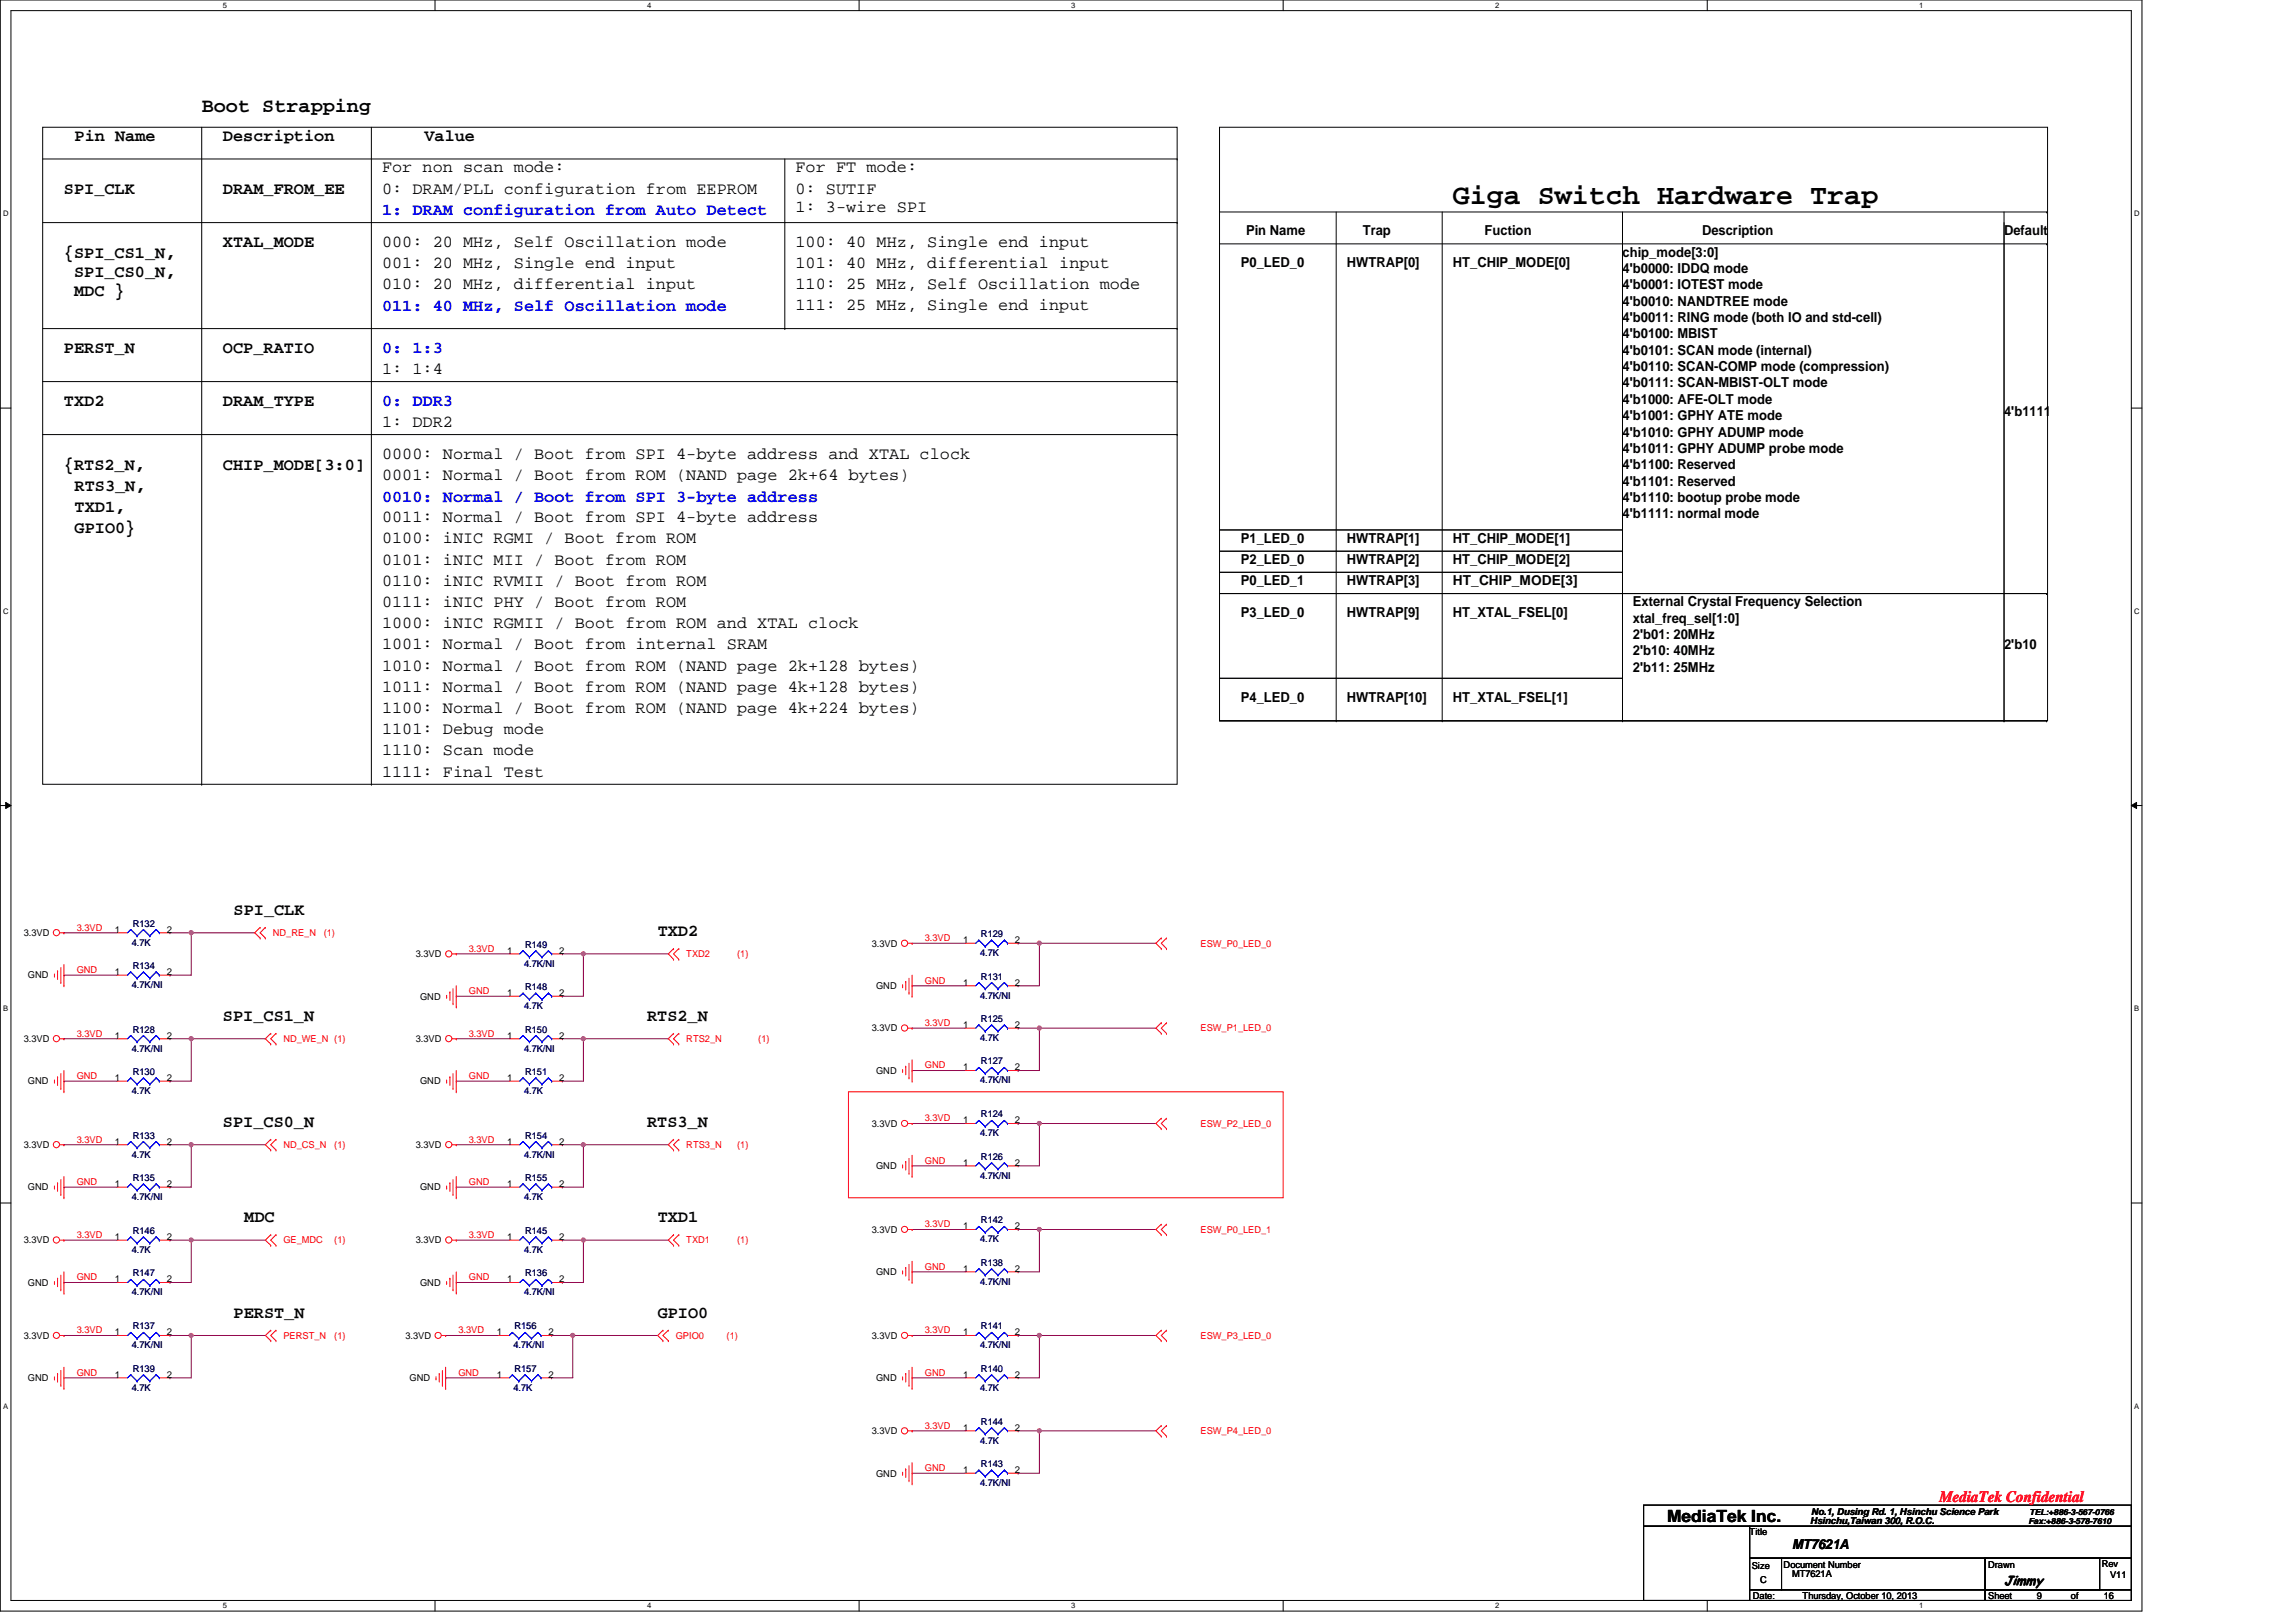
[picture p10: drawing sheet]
<svg xmlns="http://www.w3.org/2000/svg" width="297mm" height="210mm" viewBox="0 0 297 210" stroke-linecap="round" stroke-linejoin="round" font-family="sans-serif">
<defs><g id="words">
<text font-size="3.7" x="188" y="26.4">Giga Switch Hardware Trap</text>
<text font-size="2.6" x="26.1" y="14.5">Boot Strapping</text>
<g font-size="2.2">
<text x="9.6" y="18.3">Pin Name</text>
<text x="28.8" y="18.3">Description</text>
<text x="49.4" y="22.3">For non scan mode:</text>
<text x="54.9" y="18.3">Value</text>
<text x="102.9" y="22.3">For FT mode:</text>
<text x="8.3" y="25.1">SPI_CLK</text>
<text x="28.8" y="25.1">DRAM_FROM_EE</text>
<text x="49.4" y="25.1">0: DRAM/PLL configuration from EEPROM</text>
<text x="102.9" y="25.1">0: SUTIF</text>
<text x="102.9" y="27.4">1: 3-wire SPI</text>
<text x="8.3" y="33.4">{SPI_CS1_N,</text>
<text x="9.6" y="35.9">SPI_CS0_N,</text>
<text x="28.8" y="32">XTAL_MODE</text>
<text x="49.4" y="31.9">000: 20 MHz, Self Oscillation mode</text>
<text x="49.4" y="34.6">001: 20 MHz, Single end input</text>
<text x="102.9" y="31.9">100: 40 MHz, Single end input</text>
<text x="102.9" y="34.6">101: 40 MHz, differential input</text>
<text x="9.6" y="38.3">MDC }</text>
<text x="49.4" y="37.4">010: 20 MHz, differential input</text>
<text x="102.9" y="37.4">110: 25 MHz, Self Oscillation mode</text>
<text x="102.9" y="40.2">111: 25 MHz, Single end input</text>
<text x="8.3" y="45.7">PERST_N</text>
<text x="28.8" y="45.7">OCP_RATIO</text>
<text x="8.3" y="52.6">TXD2</text>
<text x="28.8" y="52.6">DRAM_TYPE</text>
<text x="49.4" y="48.4">1: 1:4</text>
<text x="49.4" y="55.2">1: DDR2</text>
<text x="49.4" y="59.4">0000: Normal / Boot from SPI 4-byte address and XTAL clock</text>
<text x="8.3" y="60.8">{RTS2_N,</text>
<text x="9.6" y="63.5">RTS3_N,</text>
<text x="28.8" y="60.8">CHIP_MODE[3:0]</text>
<text x="49.4" y="62.1">0001: Normal / Boot from ROM (NAND page 2k+64 bytes)</text>
<text x="9.6" y="66.3">TXD1,</text>
<text x="9.6" y="69">GPIO0}</text>
<text x="49.4" y="67.6">0011: Normal / Boot from SPI 4-byte address</text>
<text x="49.4" y="70.3">0100: iNIC RGMI / Boot from ROM</text>
<text x="49.4" y="73.1">0101: iNIC MII / Boot from ROM</text>
<text x="49.4" y="75.8">0110: iNIC RVMII / Boot from ROM</text>
<text x="49.4" y="81.3">1000: iNIC RGMII / Boot from ROM and XTAL clock</text>
<text x="49.4" y="78.5">0111: iNIC PHY / Boot from ROM</text>
<text x="49.4" y="86.8">1010: Normal / Boot from ROM (NAND page 2k+128 bytes)</text>
<text x="49.4" y="89.5">1011: Normal / Boot from ROM (NAND page 4k+128 bytes)</text>
<text x="49.4" y="84">1001: Normal / Boot from internal SRAM</text>
<text x="49.4" y="92.3">1100: Normal / Boot from ROM (NAND page 4k+224 bytes)</text>
<text x="49.4" y="95">1101: Debug mode</text>
<text x="49.4" y="97.7">1110: Scan mode</text>
<text x="49.4" y="100.5">1111: Final Test</text>
<text x="30.2" y="118.4">SPI_CLK</text>
<text x="85.1" y="121.2">TXD2</text>
<text x="28.8" y="132.1">SPI_CS1_N</text>
<text x="83.7" y="132.1">RTS2_N</text>
<text x="28.8" y="145.8">SPI_CS0_N</text>
<text x="83.7" y="145.8">RTS3_N</text>
<text x="31.6" y="158.2">MDC</text>
<text x="85.1" y="158.2">TXD1</text>
<text x="30.2" y="170.5">PERST_N</text>
<text x="85.1" y="170.5">GPIO0</text>
<text x="215.7" y="196.9">MediaTek Inc.</text>
</g>
<g font-size="2.2" fill="#00f">
<text x="49.4" y="27.9">1: DRAM configuration from Auto Detect</text>
<text x="49.4" y="40.2">011: 40 MHz, Self Oscillation mode</text>
<text x="49.4" y="45.7">0: 1:3</text>
<text x="49.4" y="52.6">0: DDR3</text>
<text x="49.4" y="64.9">0010: Normal / Boot from SPI 3-byte address</text>
</g>
<text font-size="2.1" fill="#f00" x="250.9" y="194.3">MediaTek Confidential</text>
<g font-size="1.8">
<text x="160.5" y="34.6">P0_LED_0</text>
<text x="161.2" y="30.5">Pin Name</text>
<text x="174.2" y="34.6">HWTRAP[0]</text>
<text x="176.3" y="30.5">Trap</text>
<text x="188" y="34.6">HT_CHIP_MODE[0]</text>
<text x="192.1" y="30.5">Fuction</text>
<text x="209.9" y="33.2">chip_mode[3:0]</text>
<text x="209.9" y="35.3">4'b0000: IDDQ mode</text>
<text x="220.2" y="30.5">Description</text>
<text x="259.3" y="30.5">Default</text>
<text x="209.9" y="37.4">4'b0001: IOTEST mode</text>
<text x="209.9" y="39.6">4'b0010: NANDTREE mode</text>
<text x="209.9" y="41.7">4'b0011: RING mode (both IO and std-cell)</text>
<text x="209.9" y="43.8">4'b0100: MBIST</text>
<text x="209.9" y="45.9">4'b0101: SCAN mode (internal)</text>
<text x="209.9" y="48">4'b0110: SCAN-COMP mode (compression)</text>
<text x="209.9" y="50.1">4'b0111: SCAN-MBIST-OLT mode</text>
<text x="209.9" y="52.3">4'b1000: AFE-OLT mode</text>
<text x="259.3" y="53.8">4'b1111</text>
<text x="209.9" y="54.4">4'b1001: GPHY ATE mode</text>
<text x="209.9" y="56.5">4'b1010: GPHY ADUMP mode</text>
<text x="209.9" y="58.6">4'b1011: GPHY ADUMP probe mode</text>
<text x="209.9" y="60.7">4'b1100: Reserved</text>
<text x="209.9" y="62.8">4'b1101: Reserved</text>
<text x="209.9" y="65">4'b1110: bootup probe mode</text>
<text x="160.5" y="70.2">P1_LED_0</text>
<text x="174.2" y="70.2">HWTRAP[1]</text>
<text x="188" y="70.2">HT_CHIP_MODE[1]</text>
<text x="209.9" y="67.1">4'b1111: normal mode</text>
<text x="160.5" y="75.7">P0_LED_1</text>
<text x="160.5" y="73">P2_LED_0</text>
<text x="174.2" y="75.7">HWTRAP[3]</text>
<text x="174.2" y="73">HWTRAP[2]</text>
<text x="188" y="73">HT_CHIP_MODE[2]</text>
<text x="188" y="75.7">HT_CHIP_MODE[3]</text>
<text x="160.5" y="79.8">P3_LED_0</text>
<text x="174.2" y="79.8">HWTRAP[9]</text>
<text x="188" y="79.8">HT_XTAL_FSEL[0]</text>
<text x="211.3" y="80.6">xtal_freq_sel[1:0]</text>
<text x="211.3" y="82.7">2'b01: 20MHz</text>
<text x="211.3" y="78.5">External Crystal Frequency Selection</text>
<text x="259.3" y="83.9">2'b10</text>
<text x="211.3" y="84.8">2'b10: 40MHz</text>
<text x="211.3" y="86.9">2'b11: 25MHz</text>
<text x="160.5" y="90.8">P4_LED_0</text>
<text x="174.2" y="90.8">HWTRAP[10]</text>
<text x="188" y="90.8">HT_XTAL_FSEL[1]</text>
<text x="231.8" y="200.5">MT7621A</text>
</g>
<text font-size="1.7" x="259.3" y="205.1">Jimmy</text>
<g font-size="1.2" fill="#000080">
<text x="17.2" y="119.9">R132</text>
<text x="17.1" y="122.4">4.7K</text>
<text x="17.2" y="125.4">R134</text>
<text x="67.8" y="125.1">4.7K/NI</text>
<text x="67.9" y="122.6">R149</text>
<text x="126.8" y="123.7">4.7K</text>
<text x="126.9" y="121.3">R129</text>
<text x="17.1" y="127.9">4.7K/NI</text>
<text x="67.8" y="130.6">4.7K</text>
<text x="67.9" y="128.1">R148</text>
<text x="126.8" y="129.2">4.7K/NI</text>
<text x="126.9" y="126.8">R131</text>
<text x="17.1" y="136.1">4.7K/NI</text>
<text x="17.2" y="133.6">R128</text>
<text x="67.8" y="136.1">4.7K/NI</text>
<text x="67.9" y="133.6">R150</text>
<text x="126.8" y="134.7">4.7K</text>
<text x="126.9" y="132.2">R125</text>
<text x="126.9" y="137.7">R127</text>
<text x="17.1" y="141.6">4.7K</text>
<text x="17.2" y="139.1">R130</text>
<text x="67.8" y="141.6">4.7K</text>
<text x="67.9" y="139.1">R151</text>
<text x="126.8" y="140.2">4.7K/NI</text>
<text x="17.1" y="149.8">4.7K</text>
<text x="17.2" y="147.3">R133</text>
<text x="67.8" y="149.8">4.7K/NI</text>
<text x="67.9" y="147.3">R154</text>
<text x="126.8" y="147.1">4.7K</text>
<text x="126.9" y="144.6">R124</text>
<text x="17.1" y="155.3">4.7K/NI</text>
<text x="17.2" y="152.8">R135</text>
<text x="67.8" y="155.3">4.7K</text>
<text x="67.9" y="152.8">R155</text>
<text x="126.8" y="152.5">4.7K/NI</text>
<text x="126.9" y="150.1">R126</text>
<text x="17.2" y="159.7">R146</text>
<text x="67.9" y="159.7">R145</text>
<text x="126.8" y="160.8">4.7K</text>
<text x="126.9" y="158.3">R142</text>
<text x="17.1" y="167.6">4.7K/NI</text>
<text x="17.1" y="162.2">4.7K</text>
<text x="17.2" y="165.2">R147</text>
<text x="67.8" y="162.2">4.7K</text>
<text x="67.8" y="167.6">4.7K/NI</text>
<text x="67.9" y="165.2">R136</text>
<text x="126.8" y="166.3">4.7K/NI</text>
<text x="126.9" y="163.8">R138</text>
<text x="17.2" y="172">R137</text>
<text x="66.6" y="172">R156</text>
<text x="126.9" y="172">R141</text>
<text x="17.1" y="180">4.7K</text>
<text x="17.1" y="174.5">4.7K/NI</text>
<text x="17.2" y="177.5">R139</text>
<text x="66.4" y="180">4.7K</text>
<text x="66.4" y="174.5">4.7K/NI</text>
<text x="66.6" y="177.5">R157</text>
<text x="126.8" y="174.5">4.7K/NI</text>
<text x="126.8" y="180">4.7K</text>
<text x="126.9" y="177.5">R140</text>
<text x="126.9" y="184.4">R144</text>
<text x="126.8" y="186.8">4.7K</text>
<text x="126.9" y="189.9">R143</text>
<text x="126.8" y="192.3">4.7K/NI</text>
</g>
<g font-size="1.2">
<text x="3.1" y="121.1">3.3VD</text>
<text x="14.9" y="120.7">1</text>
<text x="21.6" y="120.7">2</text>
<text x="53.8" y="123.9">3.3VD</text>
<text x="65.6" y="123.4">1</text>
<text x="72.3" y="123.4">2</text>
<text x="112.8" y="122.5">3.3VD</text>
<text x="124.6" y="122">1</text>
<text x="131.3" y="122">2</text>
<text x="3.6" y="126.6">GND</text>
<text x="14.9" y="126.2">1</text>
<text x="21.6" y="126.2">2</text>
<text x="54.4" y="129.4">GND</text>
<text x="65.6" y="128.9">1</text>
<text x="72.3" y="128.9">2</text>
<text x="113.3" y="128">GND</text>
<text x="124.6" y="127.6">1</text>
<text x="131.3" y="127.6">2</text>
<text x="3.1" y="134.9">3.3VD</text>
<text x="14.9" y="134.4">1</text>
<text x="21.6" y="134.4">2</text>
<text x="53.8" y="134.9">3.3VD</text>
<text x="65.6" y="134.4">1</text>
<text x="72.3" y="134.4">2</text>
<text x="112.8" y="133.5">3.3VD</text>
<text x="124.6" y="133">1</text>
<text x="131.3" y="133">2</text>
<text x="3.6" y="140.3">GND</text>
<text x="14.9" y="139.9">1</text>
<text x="21.6" y="139.9">2</text>
<text x="54.4" y="140.3">GND</text>
<text x="65.6" y="139.9">1</text>
<text x="72.3" y="139.9">2</text>
<text x="113.3" y="139">GND</text>
<text x="124.6" y="138.5">1</text>
<text x="131.3" y="138.5">2</text>
<text x="3.1" y="148.6">3.3VD</text>
<text x="14.9" y="148.1">1</text>
<text x="21.6" y="148.1">2</text>
<text x="53.8" y="148.6">3.3VD</text>
<text x="65.6" y="148.1">1</text>
<text x="72.3" y="148.1">2</text>
<text x="112.8" y="145.8">3.3VD</text>
<text x="124.6" y="145.4">1</text>
<text x="131.3" y="145.4">2</text>
<text x="3.6" y="154.1">GND</text>
<text x="14.9" y="153.6">1</text>
<text x="21.6" y="153.6">2</text>
<text x="54.4" y="154.1">GND</text>
<text x="65.6" y="153.6">1</text>
<text x="72.3" y="153.6">2</text>
<text x="113.3" y="151.3">GND</text>
<text x="124.6" y="150.9">1</text>
<text x="131.3" y="150.9">2</text>
<text x="3.1" y="160.9">3.3VD</text>
<text x="14.9" y="160.5">1</text>
<text x="21.6" y="160.5">2</text>
<text x="53.8" y="160.9">3.3VD</text>
<text x="65.6" y="160.5">1</text>
<text x="72.3" y="160.5">2</text>
<text x="112.8" y="159.6">3.3VD</text>
<text x="124.6" y="159.1">1</text>
<text x="131.3" y="159.1">2</text>
<text x="3.6" y="166.4">GND</text>
<text x="14.9" y="165.9">1</text>
<text x="21.6" y="165.9">2</text>
<text x="54.4" y="166.4">GND</text>
<text x="65.6" y="165.9">1</text>
<text x="72.3" y="165.9">2</text>
<text x="113.3" y="165">GND</text>
<text x="124.6" y="164.6">1</text>
<text x="131.3" y="164.6">2</text>
<text x="3.1" y="173.3">3.3VD</text>
<text x="14.9" y="172.8">1</text>
<text x="21.6" y="172.8">2</text>
<text x="52.4" y="173.3">3.3VD</text>
<text x="64.3" y="172.8">1</text>
<text x="70.9" y="172.8">2</text>
<text x="112.8" y="173.3">3.3VD</text>
<text x="124.6" y="172.8">1</text>
<text x="131.3" y="172.8">2</text>
<text x="3.6" y="178.8">GND</text>
<text x="14.9" y="178.3">1</text>
<text x="21.6" y="178.3">2</text>
<text x="53" y="178.8">GND</text>
<text x="64.3" y="178.3">1</text>
<text x="70.9" y="178.3">2</text>
<text x="113.3" y="178.8">GND</text>
<text x="124.6" y="178.3">1</text>
<text x="131.3" y="178.3">2</text>
<text x="112.8" y="185.6">3.3VD</text>
<text x="124.6" y="185.1">1</text>
<text x="131.3" y="185.1">2</text>
<text x="113.3" y="191.1">GND</text>
<text x="124.6" y="190.6">1</text>
<text x="131.3" y="190.6">2</text>
<text x="234.2" y="197.3">Hsinchu,Taiwan 300, R.O.C.</text>
<text x="234.3" y="196">No.1, Dusing Rd. 1, Hsinchu Science Park</text>
<text x="226.4" y="198.6">Title</text>
<text x="226.6" y="203">Size</text>
<text x="230.8" y="202.9">Document Number</text>
<text x="257.2" y="202.9">Drawn</text>
<text x="271.9" y="202.8">Rev</text>
<text x="226.8" y="206.9">Date:</text>
<text x="227.7" y="204.8">C</text>
<text x="231.8" y="204.1">MT7621A</text>
<text x="233.2" y="206.9">Thursday, October 10, 2013</text>
<text x="257.2" y="206.9">Sheet</text>
<text x="263.5" y="206.9">9</text>
<text x="267.9" y="206.9">of</text>
<text x="272.2" y="206.9">16</text>
<text x="273" y="204.3">V11</text>
</g>
<g font-size="1.2" fill="#f00">
<text x="9.9" y="120.4">3.3VD</text>
<text x="9.9" y="125.9">GND</text>
<text x="35.3" y="121.1">ND_RE_N</text>
<text x="41.9" y="121.1">(1)</text>
<text x="60.7" y="123.2">3.3VD</text>
<text x="88.8" y="123.9">TXD2</text>
<text x="95.4" y="123.9">(1)</text>
<text x="119.7" y="121.8">3.3VD</text>
<text x="155.3" y="122.5">ESW_P0_LED_0</text>
<text x="60.7" y="128.7">GND</text>
<text x="119.7" y="127.3">GND</text>
<text x="9.9" y="134.2">3.3VD</text>
<text x="36.7" y="134.9">ND_WE_N (1)</text>
<text x="60.7" y="134.2">3.3VD</text>
<text x="88.8" y="134.9">RTS2_N</text>
<text x="98.1" y="134.9">(1)</text>
<text x="119.7" y="132.8">3.3VD</text>
<text x="155.3" y="133.5">ESW_P1_LED_0</text>
<text x="9.9" y="139.6">GND</text>
<text x="60.7" y="139.6">GND</text>
<text x="119.7" y="138.3">GND</text>
<text x="9.9" y="147.9">3.3VD</text>
<text x="36.7" y="148.6">ND_CS_N</text>
<text x="43.2" y="148.6">(1)</text>
<text x="60.7" y="147.9">3.3VD</text>
<text x="88.8" y="148.6">RTS3_N</text>
<text x="95.4" y="148.6">(1)</text>
<text x="119.7" y="145.1">3.3VD</text>
<text x="155.3" y="145.8">ESW_P2_LED_0</text>
<text x="9.9" y="153.4">GND</text>
<text x="60.7" y="153.4">GND</text>
<text x="119.7" y="150.6">GND</text>
<text x="9.9" y="160.2">3.3VD</text>
<text x="36.7" y="160.9">GE_MDC</text>
<text x="43.2" y="160.9">(1)</text>
<text x="60.7" y="160.2">3.3VD</text>
<text x="88.8" y="160.9">TXD1</text>
<text x="95.4" y="160.9">(1)</text>
<text x="119.7" y="158.8">3.3VD</text>
<text x="155.3" y="159.6">ESW_P0_LED_1</text>
<text x="9.9" y="165.7">GND</text>
<text x="60.7" y="165.7">GND</text>
<text x="119.7" y="164.3">GND</text>
<text x="9.9" y="172.6">3.3VD</text>
<text x="36.7" y="173.3">PERST_N</text>
<text x="43.2" y="173.3">(1)</text>
<text x="59.3" y="172.6">3.3VD</text>
<text x="87.4" y="173.3">GPIO0</text>
<text x="94" y="173.3">(1)</text>
<text x="119.7" y="172.6">3.3VD</text>
<text x="155.3" y="173.3">ESW_P3_LED_0</text>
<text x="9.9" y="178">GND</text>
<text x="59.3" y="178">GND</text>
<text x="119.7" y="178">GND</text>
<text x="119.7" y="184.9">3.3VD</text>
<text x="155.3" y="185.6">ESW_P4_LED_0</text>
<text x="119.7" y="190.4">GND</text>
</g>
<g font-size="1.1">
<text x="262.4" y="197.3">Fax:+886-3-578-7610</text>
<text x="262.6" y="196">TEL:+886-3-567-0766</text>
</g>
<g font-size="1">
<text x="28.8" y="1">5</text>
<text x="83.7" y="1">4</text>
<text x="138.6" y="1">3</text>
<text x="193.4" y="1">2</text>
<text x="248.3" y="1">1</text>
<text x=".4" y="28">D</text>
<text x="276.1" y="28">D</text>
<text x=".4" y="79.4">C</text>
<text x="276.1" y="79.4">C</text>
<text x=".4" y="130.9">B</text>
<text x="276.1" y="130.9">B</text>
<text x=".4" y="182.3">A</text>
<text x="276.1" y="182.3">A</text>
<text x="28.8" y="208.2">5</text>
<text x="83.7" y="208.2">4</text>
<text x="138.6" y="208.2">3</text>
<text x="193.4" y="208.2">2</text>
<text x="248.3" y="208.2">1</text>
</g>
</g></defs>
<path d="M0 0h277.1v208.5h-277.1zM1.4 1.4h274.3v205.7h-274.3z" fill="none" stroke="#000" stroke-width=".13"/>
<g fill="#fff">
<path d="M28.8 .1h.6v1.1h-.6z"/>
<path d="M28.8 207.3h.6v1.1h-.6z"/>
</g>
<path d="M56.3 0v1.4M56.3 207.1v1.4" fill="none" stroke="#000" stroke-width=".13"/>
<g fill="#fff">
<path d="M83.7 .1h.6v1.1h-.6z"/>
<path d="M83.7 207.3h.6v1.1h-.6z"/>
</g>
<path d="M111.1 0v1.4M111.1 207.1v1.4" fill="none" stroke="#000" stroke-width=".13"/>
<g fill="#fff">
<path d="M138.6 .1h.5v1.1h-.5z"/>
<path d="M138.6 207.3h.5v1.1h-.5z"/>
</g>
<path d="M166 0v1.4M166 207.1v1.4" fill="none" stroke="#000" stroke-width=".13"/>
<g fill="#fff">
<path d="M193.4 .1h.6v1.1h-.6z"/>
<path d="M193.4 207.3h.6v1.1h-.6z"/>
</g>
<path d="M220.9 0v1.4M220.9 207.1v1.4" fill="none" stroke="#000" stroke-width=".13"/>
<g fill="#fff">
<path d="M248.3 .1h.6v1.1h-.6z"/>
<path d="M248.3 207.3h.6v1.1h-.6z"/>
<path d="M.4 27.1h.7v1.1h-.7z"/>
<path d="M276.1 27.1h.7v1.1h-.7z"/>
<path d="M.4 78.5h.7v1.1h-.7z"/>
<path d="M276.1 78.5h.7v1.1h-.7z"/>
</g>
<path d="M0 52.8h1.4M275.7 52.8h1.4" fill="none" stroke="#000" stroke-width=".13"/>
<g fill="#fff">
<path d="M.4 130h.7v1.1h-.7z"/>
<path d="M276.1 130h.7v1.1h-.7z"/>
</g>
<path d="M0 104.2h1.4M.7 103.8l.7 .4-.7 .4zM275.7 104.2l.7-.4v.8zM275.7 104.2h1.4" fill="none" stroke="#000" stroke-width=".13"/>
<path d="M.7 103.8l.7 .4-.7 .4zM275.7 104.2l.7-.4v.8z" fill="#000"/>
<g fill="#fff">
<path d="M.4 181.4h.7v1.1h-.7z"/>
<path d="M276.1 181.4h.7v1.1h-.7z"/>
</g>
<path d="M0 155.7h1.4M275.7 155.7h1.4" fill="none" stroke="#000" stroke-width=".13"/>
<g fill="none" stroke="#800040" stroke-width=".13">
<path d="M131.7 133.1h.1M131.7 122.1h.1M131.7 133.1h2.8M131.7 122.1h2.8M24.7 148.1h.1M24.7 148.1h9.6M131.7 145.4h.1M131.7 145.4h2.8M24.7 172.8h.1M24.7 160.5h.1M24.7 172.8h9.6M24.7 160.5h9.6"/>
<path d="M72.7 160.5h.1M72.7 160.5h2.8M134.5 172.8h.1M134.5 172.8h15"/>
</g>
<circle cx="75.5" cy="160.5" r=".27" fill="#f0f"/>
<circle cx="75.5" cy="160.5" r=".27" fill="none" stroke="#f0f" stroke-width=".13"/>
<g fill="none" stroke="#800040" stroke-width=".13">
<path d="M8.3 160.5h.1M8.3 160.5h6.8M22 160.5h.1M22 160.5h2.7M24.7 160.5h.1M24.7 160.5v5.5M59 166h.1M59 160.5h.1M59 166h6.9M59 160.5h6.9M72.7 166h.1M75.5 160.5h.1"/>
<path d="M75.5 160.5v5.5h-2.8"/>
</g>
<circle cx="24.7" cy="160.5" r=".27" fill="#f0f"/>
<circle cx="24.7" cy="160.5" r=".27" fill="none" stroke="#f0f" stroke-width=".13"/>
<path d="M59 123.4h.1M59 128.9h.1M59 123.4h6.9M59 128.9h6.9M72.7 123.4h.1M72.7 123.4h2.8M75.5 123.4h.1M75.5 123.4v5.5M8.3 166h.1M8.3 166h6.8M22 166h.1M22 166h2.7" fill="none" stroke="#800040" stroke-width=".13"/>
<circle cx="75.5" cy="123.4" r=".27" fill="#f0f"/>
<circle cx="75.5" cy="123.4" r=".27" fill="none" stroke="#f0f" stroke-width=".13"/>
<path d="M59 134.4h.1M59 139.9h.1M59 134.4h6.9M59 139.9h6.9M72.7 128.9h.1M72.7 139.9h.1M72.7 134.4h.1M72.7 128.9h2.8M72.7 134.4h2.8M75.5 134.4h.1M75.5 134.4v5.5h-2.8" fill="none" stroke="#800040" stroke-width=".13"/>
<circle cx="75.5" cy="134.4" r=".27" fill="#f0f"/>
<circle cx="75.5" cy="134.4" r=".27" fill="none" stroke="#f0f" stroke-width=".13"/>
<path d="M75.5 134.4h.1M75.5 134.4h11M134.5 159.1h.1M134.5 159.1h15" fill="none" stroke="#800040" stroke-width=".13"/>
<circle cx="134.5" cy="159.1" r=".27" fill="#f0f"/>
<circle cx="134.5" cy="159.1" r=".27" fill="none" stroke="#f0f" stroke-width=".13"/>
<path d="M59 148.1h.1M59 148.1h6.9M72.7 148.1h.1M72.7 148.1h2.8M134.5 185.2h.1M134.5 185.2h15" fill="none" stroke="#800040" stroke-width=".13"/>
<circle cx="75.5" cy="148.1" r=".27" fill="#f0f"/>
<circle cx="75.5" cy="148.1" r=".27" fill="none" stroke="#f0f" stroke-width=".13"/>
<g fill="none" stroke="#800040" stroke-width=".13">
<path d="M75.5 123.4h.1M75.5 123.4h11M59 153.6h.1M59 153.6h6.9M72.7 153.6h.1M75.5 148.1h.1M75.5 148.1v5.5h-2.8M75.5 160.5h.1M75.5 160.5h11M118 172.8h.1M118 178.3h.1M118 172.8h6.9"/>
<path d="M118 178.3h6.9M131.7 172.8h.1M131.7 178.3h.1M131.7 172.8h2.8M134.5 172.8h.1M134.5 172.8v5.5h-2.8"/>
</g>
<circle cx="134.5" cy="172.8" r=".27" fill="#f0f"/>
<circle cx="134.5" cy="172.8" r=".27" fill="none" stroke="#f0f" stroke-width=".13"/>
<g fill="none" stroke="#800040" stroke-width=".13">
<path d="M75.5 148.1h.1M75.5 148.1h11M131.7 159.1h.1M131.7 159.1h2.8M134.5 159.1h.1M134.5 159.1v5.5h-2.8M118 164.6h.1M118 164.6h6.9M131.7 164.6h.1M118 185.2h.1M118 190.6h.1M118 185.2h6.9"/>
<path d="M118 190.6h6.9M131.7 185.2h.1M131.7 190.6h.1M131.7 185.2h2.8M134.5 185.2h.1M134.5 185.2v5.4h-2.8"/>
</g>
<circle cx="134.5" cy="185.2" r=".27" fill="#f0f"/>
<circle cx="134.5" cy="185.2" r=".27" fill="none" stroke="#f0f" stroke-width=".13"/>
<path d="M24.7 120.7h.1M24.7 120.7h8.3M57.7 172.8h.1M57.7 172.8h6.8M71.4 172.8h.1M71.4 172.8h13.7M74.1 172.8h.1M74.1 172.8v5.5" fill="none" stroke="#800040" stroke-width=".13"/>
<circle cx="74.1" cy="172.8" r=".27" fill="#f0f"/>
<circle cx="74.1" cy="172.8" r=".27" fill="none" stroke="#f0f" stroke-width=".13"/>
<path d="M22 148.1h.1M22 148.1h2.7M57.7 178.3h.1M57.7 178.3h6.8M71.4 178.3h.1M71.4 178.3h2.7" fill="none" stroke="#800040" stroke-width=".13"/>
<circle cx="24.7" cy="148.1" r=".27" fill="#f0f"/>
<circle cx="24.7" cy="148.1" r=".27" fill="none" stroke="#f0f" stroke-width=".13"/>
<path d="M118 133.1h.1M118 133.1h6.9M134.5 133.1h.1M134.5 133.1h15M8.3 153.6h.1M8.3 148.1h.1M8.3 153.6h6.8M8.3 148.1h6.8M22 153.6h.1M24.7 148.1h.1M24.7 148.1v5.5h-2.7" fill="none" stroke="#800040" stroke-width=".13"/>
<circle cx="134.5" cy="133" r=".27" fill="#f0f"/>
<circle cx="134.5" cy="133" r=".27" fill="none" stroke="#f0f" stroke-width=".13"/>
<g fill="none" stroke="#800040" stroke-width=".13">
<path d="M118 138.5h.1M118 138.5h6.9M131.7 138.5h.1M134.5 133.1h.1M134.5 133.1v5.4h-2.8M118 145.4h.1M118 150.9h.1M118 145.4h6.9M118 150.9h6.9M131.7 150.9h.1M134.5 145.4h.1M134.5 145.4v5.5h-2.8"/>
<path d="M134.5 145.4h15"/>
</g>
<circle cx="134.5" cy="145.4" r=".27" fill="#f0f"/>
<circle cx="134.5" cy="145.4" r=".27" fill="none" stroke="#f0f" stroke-width=".13"/>
<path d="M8.3 120.7h.1M8.3 120.7h6.8M22 120.7h.1M22 120.7h2.7M24.7 120.7h.1M24.7 120.7v5.5" fill="none" stroke="#800040" stroke-width=".13"/>
<circle cx="24.7" cy="120.7" r=".27" fill="#f0f"/>
<circle cx="24.7" cy="120.7" r=".27" fill="none" stroke="#f0f" stroke-width=".13"/>
<path d="M8.3 126.2h.1M8.3 126.2h6.8M22 126.2h.1M22 126.2h2.7M8.3 172.8h.1M8.3 172.8h6.8M24.7 172.8h.1M24.7 172.8v5.5" fill="none" stroke="#800040" stroke-width=".13"/>
<circle cx="24.7" cy="172.8" r=".27" fill="#f0f"/>
<circle cx="24.7" cy="172.8" r=".27" fill="none" stroke="#f0f" stroke-width=".13"/>
<g fill="none" stroke="#800040" stroke-width=".13">
<path d="M8.3 134.4h.1M8.3 139.9h.1M8.3 134.4h6.8M8.3 139.9h6.8M22 139.9h.1M24.7 134.4h.1M24.7 134.4v5.5h-2.7M8.3 178.3h.1M8.3 178.3h6.8M22 172.8h.1M22 178.3h.1M22 178.3h2.7"/>
<path d="M22 172.8h2.7"/>
</g>
<circle cx="24.7" cy="134.4" r=".27" fill="#f0f"/>
<circle cx="24.7" cy="134.4" r=".27" fill="none" stroke="#f0f" stroke-width=".13"/>
<path d="M24.7 134.4h.1M24.7 134.4h9.6M118 122.1h.1M118 122.1h6.9M131.7 127.6h.1M134.5 122.1h.1M134.5 122.1v5.5h-2.8M134.5 122.1h15M118 159.1h.1M118 159.1h6.9" fill="none" stroke="#800040" stroke-width=".13"/>
<circle cx="134.5" cy="122.1" r=".27" fill="#f0f"/>
<circle cx="134.5" cy="122.1" r=".27" fill="none" stroke="#f0f" stroke-width=".13"/>
<path d="M22 134.4h.1M22 134.4h2.7M118 127.6h.1M118 127.6h6.9" fill="none" stroke="#800040" stroke-width=".13"/>
<g fill="none" stroke="#f00" stroke-width=".13">
<path d="M7 126.3h.1M7 126v.3M7 139.8v.2M7.4 125.6h.1M7.4 139.4h.1M7.4 125.6v1.1M7.4 139.4v1.1M7.7 134.4h.6M7.7 120.7h.6M7.9 127.1h.1M7.9 125.2v1.9M7.9 138.9v2"/>
<path d="M8.3 120.7h.1M8.3 127.6h.1M8.3 134.4h.1M8.3 124.8v2.8M8.3 138.5v2.8M15.1 134.4h1.4M15.1 120.7h1.4M15.1 126.2h1.4M15.1 139.9h1.4M20.6 134.4h1.4M20.6 120.7h1.4M20.6 126.2h1.4"/>
<path d="M20.6 139.9h1.4M33.7 120h.1M33.7 121.4h.1M33.7 120l-.7 .7 .7 .7M34.3 121.4h.1M34.3 120h.1M34.3 120l-.6 .7 .6 .7M35 133.7h.1M35 135.1h.1M35 133.7l-.7 .7 .7 .7M35.7 135.1h.1M35.7 133.7h.1"/>
<path d="M35.7 133.7l-.7 .7 .7 .7M57.8 129.1h.1M57.8 128.8v.3M57.8 139.8v.2M58.2 128.4h.1M58.2 139.4h.1M58.2 128.4v1.1M58.2 139.4v1.1M58.5 123.4h.5M58.5 134.4h.5M58.6 129.9h.1M58.6 128v1.9"/>
<path d="M58.6 138.9v2M59 130.3h.1M59 123.4h.1M59 134.4h.1M59 127.6v2.7M59 138.5v2.8M65.9 123.4h1.3M65.9 134.4h1.3M65.9 128.9h1.3M65.9 139.9h1.3M71.4 123.4h1.3M71.4 134.4h1.3"/>
<path d="M71.4 128.9h1.3M71.4 139.9h1.3M87.1 133.7h.1M87.1 135.1h.1M87.1 122.8h.1M87.1 124.1h.1M87.1 133.7l-.6 .7 .6 .7M87.1 122.8l-.6 .6 .6 .7M87.8 135.1h.1M87.8 133.7h.1M87.8 124.1h.1M87.8 122.8h.1"/>
<path d="M87.8 133.7l-.7 .7 .7 .7M87.8 122.8l-.7 .6 .7 .7M116.8 138.7h.1M116.8 127.7h.1M116.8 127.4v.3M116.8 138.4v.3M117.2 138h.1M117.2 127h.1M117.2 127v1.1M117.2 138v1.1M117.5 133.1h.5M117.5 122.1h.5"/>
<path d="M117.6 139.5h.1M117.6 128.5h.1M117.6 126.6v1.9M117.6 137.6v1.9M118 133.1h.1M118 139.9h.1M118 122.1h.1M118 128.9h.1M118 126.2v2.7M118 137.2v2.7M124.9 133.1h1.3M124.9 122.1h1.3"/>
<path d="M124.9 127.6h1.3M124.9 138.5h1.3M130.3 133.1h1.4M130.3 122.1h1.4M130.3 127.6h1.4M130.3 138.5h1.4M150.2 121.4h.1M150.2 122.8h.1M150.2 132.4h.1M150.2 133.7h.1M150.2 121.4l-.7 .7 .7 .7M150.2 132.4l-.7 .7 .7 .6"/>
<path d="M150.9 122.8h.1M150.9 121.4h.1M150.9 133.7h.1M150.9 132.4h.1M150.9 121.4l-.7 .7 .7 .7M150.9 132.4l-.7 .7 .7 .6M7 153.8h.1M7 140h.1M7 153.5v.3M7.4 153.1h.1M7.4 153.1v1.1M7.7 148.1h.6"/>
<path d="M7.9 154.6h.1M7.9 140.9h.1M7.9 152.7v1.9M8.3 155h.1M8.3 148.1h.1M8.3 141.3h.1M8.3 152.3v2.7M15.1 148.1h1.4M15.1 153.6h1.4M20.6 148.1h1.4M20.6 153.6h1.4M35 147.4h.1"/>
<path d="M35 148.8h.1M35 159.8h.1M35 147.4l-.7 .7 .7 .7M35 159.8l-.7 .7 .7 .7M35.7 148.8h.1M35.7 147.4h.1M35.7 159.8h.1M35.7 147.4l-.7 .7 .7 .7M35.7 159.8l-.7 .7 .7 .7M57.8 140h.1M57.8 153.8h.1M57.8 153.5v.3"/>
<path d="M58.2 153.1h.1M58.2 153.1v1.1M58.5 148.1h.5M58.6 140.9h.1M58.6 154.6h.1M58.6 152.7v1.9M59 141.3h.1M59 148.1h.1M59 155h.1M59 152.3v2.7M65.9 148.1h1.3M65.9 153.6h1.3"/>
<path d="M71.4 148.1h1.3M71.4 153.6h1.3M87.1 159.8h.1M87.1 147.4h.1M87.1 148.8h.1M87.1 159.8l-.6 .7 .6 .7M87.1 147.4l-.6 .7 .6 .7M87.8 159.8h.1M87.8 148.8h.1M87.8 147.4h.1M87.8 159.8l-.7 .7 .7 .7M87.8 147.4l-.7 .7 .7 .7"/>
<path d="M109.8 141.3h56.2v13.7h-56.2zM116.8 151h.1M116.8 150.7v.3M117.2 150.3h.1M117.2 150.3v1.1M117.5 145.4h.5M117.5 159.1h.5M117.6 151.8h.1M117.6 149.9v1.9M118 152.3h.1M118 145.4h.1M118 159.1h.1"/>
<path d="M118 149.5v2.8M124.9 145.4h1.3M124.9 159.1h1.3M124.9 150.9h1.3M130.3 145.4h1.4M130.3 159.1h1.4M130.3 150.9h1.4M150.2 158.4h.1M150.2 159.8h.1M150.2 144.7h.1M150.2 146.1h.1M150.2 158.4l-.7 .7 .7 .7"/>
<path d="M150.2 144.7l-.7 .7 .7 .7M150.9 159.8h.1M150.9 158.4h.1M150.9 146.1h.1M150.9 144.7h.1M150.9 158.4l-.7 .7 .7 .7M150.9 144.7l-.7 .7 .7 .7M7 166.1h.1M7 178.5h.1M7 165.8v.3M7 178.2v.3M7.4 165.4h.1"/>
<path d="M7.4 177.8h.1M7.4 165.4v1.1M7.4 177.8v1.1M7.7 160.5h.6M7.7 172.8h.6M7.9 166.9h.1M7.9 179.3h.1M7.9 165v1.9M7.9 177.4v1.9M8.3 160.5h.1M8.3 167.3h.1M8.3 179.7h.1"/>
<path d="M8.3 172.8h.1M8.3 164.6v2.7M8.3 176.9v2.8M15.1 160.5h1.4M15.1 172.8h1.4M15.1 178.3h1.4M15.1 166h1.4M20.6 160.5h1.4M20.6 172.8h1.4M20.6 178.3h1.4M20.6 166h1.4M35 172.1h.1"/>
<path d="M35 173.5h.1M35 161.2h.1M35 172.1l-.7 .7 .7 .7M35.7 173.5h.1M35.7 172.1h.1M35.7 161.2h.1M35.7 172.1l-.7 .7 .7 .7M56.4 178.5h.1M56.4 178.2v.3M56.8 177.8h.1M56.8 177.8v1.1M57.1 172.8h.6"/>
<path d="M57.2 179.3h.1M57.2 177.4v1.9M57.7 172.8h.1M57.7 179.7h.1M57.7 176.9v2.8M57.8 166.1h.1M57.8 165.8v.3M58.2 165.4h.1M58.2 165.4v1.1M58.5 160.5h.5M58.6 166.9h.1M58.6 165v1.9"/>
<path d="M59 167.3h.1M59 160.5h.1M59 164.6v2.7M64.5 172.8h1.4M64.5 178.3h1.4M65.9 160.5h1.3M65.9 166h1.3M70 172.8h1.4M70 178.3h1.4M71.4 160.5h1.3M71.4 166h1.3M85.8 172.1h.1"/>
<path d="M85.8 173.5h.1M85.8 172.1l-.7 .7 .7 .7M86.5 173.5h.1M86.5 172.1h.1M86.5 172.1l-.7 .7 .7 .7M87.1 161.2h.1M87.8 161.2h.1M116.8 178.5h.1M116.8 164.7h.1M116.8 164.5v.2M116.8 178.2v.3M117.2 177.8h.1"/>
<path d="M117.2 164h.1M117.2 164v1.1M117.2 177.8v1.1M117.5 172.8h.5M117.6 179.3h.1M117.6 165.6h.1M117.6 163.6v2M117.6 177.4v1.9M118 179.7h.1M118 172.8h.1M118 166h.1M118 163.2v2.8"/>
<path d="M118 176.9v2.8M124.9 172.8h1.3M124.9 178.3h1.3M124.9 164.6h1.3M130.3 172.8h1.4M130.3 178.3h1.4M130.3 164.6h1.4M150.2 172.1h.1M150.2 173.5h.1M150.2 172.1l-.7 .7 .7 .7M150.9 173.5h.1M150.9 172.1h.1"/>
<path d="M150.9 172.1l-.7 .7 .7 .7M116.8 190.8h.1M116.8 190.5v.3M117.2 190.1h.1M117.2 190.1v1.1M117.5 185.2h.5M117.6 191.6h.1M117.6 189.7v1.9M118 192h.1M118 185.2h.1M118 189.3v2.7M124.9 185.2h1.3"/>
<path d="M124.9 190.6h1.3M130.3 185.2h1.4M130.3 190.6h1.4M150.2 184.5h.1M150.2 185.9h.1M150.2 184.5l-.7 .7 .7 .7M150.9 185.9h.1M150.9 184.5h.1M150.9 184.5l-.7 .7 .7 .7"/>
<circle cx="7.3" cy="134.4" r=".4"/>
<circle cx="7.3" cy="120.7" r=".4"/>
<circle cx="58.1" cy="134.4" r=".4"/>
<circle cx="58.1" cy="123.4" r=".4"/>
<circle cx="117" cy="122.1" r=".4"/>
<circle cx="117" cy="133" r=".4"/>
<circle cx="7.3" cy="148.1" r=".4"/>
<circle cx="58.1" cy="148.1" r=".4"/>
<circle cx="117" cy="145.4" r=".4"/>
<circle cx="117" cy="159.1" r=".4"/>
<circle cx="7.3" cy="160.5" r=".4"/>
<circle cx="7.3" cy="172.8" r=".4"/>
<circle cx="56.7" cy="172.8" r=".4"/>
<circle cx="58.1" cy="160.5" r=".4"/>
<circle cx="117" cy="172.8" r=".4"/>
<circle cx="117" cy="185.2" r=".4"/>
</g>
<g fill="none" stroke="#000" stroke-width=".13">
<path d="M5.5 16.5h146.8v85h-146.8zM26.1 16.5v85M48 16.5v85M157.8 16.5h107.1v76.8h-107.1zM5.5 20.6h146.8M5.5 28.8h146.8M101.5 20.6v21.9M152.3 20.6h.1M152.3 28.8h.1M157.8 27.4h107M157.8 31.6h107M172.9 27.4v65.9"/>
<path d="M186.6 27.4v65.9M209.9 27.4v65.9M259.3 27.4v65.9M264.8 27.4h.1M264.8 31.6h.1M5.5 49.4h146.8M5.5 56.2h146.8M5.5 42.5h146.8M101.5 42.5h.1M152.3 49.4h.1M152.3 56.2h.1M152.3 42.5h.1"/>
<path d="M157.8 76.8h107M157.8 71.3h52.1M157.8 68.6h52.1M157.8 74.1h52.1M209.9 71.3h.1M209.9 68.6h.1M209.9 74.1h.1M264.8 76.8h.1M157.8 93.3h107M157.8 87.8h52.1M172.9 93.3h.1M186.6 93.3h.1"/>
<path d="M209.9 93.3h.1M209.9 87.8h.1M259.3 93.3h.1M264.8 93.3h.1M26.1 101.5h.1M48 101.5h.1M212.6 194.8h63.1v2.7h-63.1zM212.6 197.5h13.8v9.6h-13.8zM226.4 197.5h49.3v4.1h-49.3zM226.4 201.6h4.1v4.1h-4.1zM226.4 205.7h30.4v1.4h-30.4zM230.5 201.6h41.1v4.1h-41.1z"/>
<path d="M256.8 205.7h18.9v1.4h-18.9zM256.8 201.6h14.8v4.1h-14.8zM256.8 201.6h.1M256.8 201.6v4.1M271.6 201.6h4.1v4.1h-4.1z"/>
</g>
<g fill="none" stroke="#00f" stroke-width=".13">
<path d="M16.9 125.8h.1M16.9 139.5h.1M16.9 134h.1M16.9 120.3h.1M16.9 125.8l-.4 .4M16.9 125.8l.8 .8M16.9 139.5l-.4 .4M16.9 139.5l.8 .8M16.9 134l-.4 .4M16.9 134l.8 .8M16.9 120.3l-.4 .4M16.9 120.3l.8 .8"/>
<path d="M17.7 126.6h.1M17.7 134.8h.1M17.7 121.1h.1M18.6 125.8h.1M18.6 139.5h.1M18.6 134h.1M18.6 120.3h.1M18.6 125.8l-.9 .8M18.6 125.8l.8 .8M18.6 139.5l-.9 .8M18.6 139.5l.8 .8M18.6 134l-.9 .8"/>
<path d="M18.6 134l.8 .8M18.6 120.3l-.9 .8M18.6 120.3l.8 .8M19.4 126.6h.1M19.4 134.8h.1M19.4 121.1h.1M20.2 125.8h.1M20.2 139.5h.1M20.2 134h.1M20.2 120.3h.1M20.2 125.8l-.8 .8M20.2 125.8l.4 .4"/>
<path d="M20.2 139.5l-.8 .8M20.2 139.5l.4 .4M20.2 134l-.8 .8M20.2 134l.4 .4M20.2 120.3l-.8 .8M20.2 120.3l.4 .4M20.6 126.2h.1M20.6 139.9h.1M20.6 134.4h.1M20.6 120.7h.1M67.7 128.5h.1M67.7 134h.1"/>
<path d="M67.7 139.5h.1M67.7 123h.1M67.7 128.5l-.5 .4M67.7 128.5l.8 .8M67.7 134l-.5 .4M67.7 134l.8 .8M67.7 139.5l-.5 .4M67.7 139.5l.8 .8M67.7 123l-.5 .4M67.7 123l.8 .9M68.5 129.3h.1M68.5 134.8h.1"/>
<path d="M68.5 123.9h.1M69.3 128.5h.1M69.3 134h.1M69.3 139.5h.1M69.3 123h.1M69.3 128.5l-.8 .8M69.3 128.5l.8 .8M69.3 134l-.8 .8M69.3 134l.8 .8M69.3 139.5l-.8 .8M69.3 139.5l.8 .8M69.3 123l-.8 .9"/>
<path d="M69.3 123l.8 .9M70.1 129.3h.1M70.1 134.8h.1M70.1 123.9h.1M70.9 128.5h.1M70.9 134h.1M70.9 139.5h.1M70.9 123h.1M70.9 128.5l-.8 .8M70.9 128.5l.5 .4M70.9 134l-.8 .8M70.9 134l.5 .4"/>
<path d="M70.9 139.5l-.8 .8M70.9 139.5l.5 .4M70.9 123l-.8 .9M70.9 123l.5 .4M71.4 128.9h.1M71.4 134.4h.1M71.4 139.9h.1M71.4 123.4h.1M126.6 132.6h.1M126.6 127.1h.1M126.6 138.1h.1M126.6 121.7h.1"/>
<path d="M126.6 132.6l-.4 .5M126.6 132.6l.9 .9M126.6 127.1l-.4 .5M126.6 127.1l.9 .9M126.6 138.1l-.4 .4M126.6 138.1l.9 .8M126.6 121.7l-.4 .4M126.6 121.7l.9 .8M127.5 133.5h.1M127.5 128h.1M127.5 138.9h.1M127.5 122.5h.1"/>
<path d="M128.3 132.6h.1M128.3 127.1h.1M128.3 138.1h.1M128.3 121.7h.1M128.3 132.6l-.8 .9M128.3 132.6l.8 .9M128.3 127.1l-.8 .9M128.3 127.1l.8 .9M128.3 138.1l-.8 .8M128.3 138.1l.8 .8M128.3 121.7l-.8 .8M128.3 121.7l.8 .8"/>
<path d="M129.1 133.5h.1M129.1 128h.1M129.1 138.9h.1M129.1 122.5h.1M129.9 132.6h.1M129.9 127.1h.1M129.9 138.1h.1M129.9 121.7h.1M129.9 132.6l-.8 .9M129.9 132.6l.4 .5M129.9 127.1l-.8 .9M129.9 127.1l.4 .5"/>
<path d="M129.9 138.1l-.8 .8M129.9 138.1l.4 .4M129.9 121.7l-.8 .8M129.9 121.7l.4 .4M130.3 133.1h.1M130.3 127.6h.1M130.3 138.5h.1M130.3 122.1h.1M16.9 147.7h.1M16.9 153.2h.1M16.9 147.7l-.4 .4M16.9 147.7l.8 .8"/>
<path d="M16.9 153.2l-.4 .4M16.9 153.2l.8 .8M17.7 140.3h.1M17.7 148.5h.1M17.7 154h.1M18.6 147.7h.1M18.6 153.2h.1M18.6 147.7l-.9 .8M18.6 147.7l.8 .8M18.6 153.2l-.9 .8M18.6 153.2l.8 .8M19.4 140.3h.1"/>
<path d="M19.4 148.5h.1M19.4 154h.1M20.2 147.7h.1M20.2 153.2h.1M20.2 147.7l-.8 .8M20.2 147.7l.4 .4M20.2 153.2l-.8 .8M20.2 153.2l.4 .4M20.6 148.1h.1M20.6 153.6h.1M67.7 153.2h.1M67.7 147.7h.1"/>
<path d="M67.7 153.2l-.5 .4M67.7 153.2l.8 .8M67.7 147.7l-.5 .4M67.7 147.7l.8 .8M68.5 154h.1M68.5 140.3h.1M68.5 148.5h.1M69.3 153.2h.1M69.3 147.7h.1M69.3 153.2l-.8 .8M69.3 153.2l.8 .8M69.3 147.7l-.8 .8"/>
<path d="M69.3 147.7l.8 .8M70.1 154h.1M70.1 140.3h.1M70.1 148.5h.1M70.9 153.2h.1M70.9 147.7h.1M70.9 153.2l-.8 .8M70.9 153.2l.5 .4M70.9 147.7l-.8 .8M70.9 147.7l.5 .4M71.4 153.6h.1M71.4 148.1h.1"/>
<path d="M126.6 158.7h.1M126.6 145h.1M126.6 150.5h.1M126.6 158.7l-.4 .4M126.6 158.7l.9 .8M126.6 145l-.4 .4M126.6 145l.9 .8M126.6 150.5l-.4 .4M126.6 150.5l.9 .8M127.5 159.5h.1M127.5 145.8h.1M127.5 151.3h.1"/>
<path d="M128.3 158.7h.1M128.3 145h.1M128.3 150.5h.1M128.3 158.7l-.8 .8M128.3 158.7l.8 .8M128.3 145l-.8 .8M128.3 145l.8 .8M128.3 150.5l-.8 .8M128.3 150.5l.8 .8M129.1 159.5h.1M129.1 145.8h.1M129.1 151.3h.1"/>
<path d="M129.9 158.7h.1M129.9 145h.1M129.9 150.5h.1M129.9 158.7l-.8 .8M129.9 158.7l.4 .4M129.9 145l-.8 .8M129.9 145l.4 .4M129.9 150.5l-.8 .8M129.9 150.5l.4 .4M130.3 159.1h.1M130.3 145.4h.1M130.3 150.9h.1"/>
<path d="M16.9 177.9h.1M16.9 165.6h.1M16.9 160.1h.1M16.9 172.4h.1M16.9 177.9l-.4 .4M16.9 177.9l.8 .8M16.9 165.6l-.4 .4M16.9 165.6l.8 .8M16.9 160.1l-.4 .4M16.9 160.1l.8 .8M16.9 172.4l-.4 .4M16.9 172.4l.8 .8"/>
<path d="M17.7 178.7h.1M17.7 166.4h.1M17.7 160.9h.1M17.7 173.2h.1M18.6 177.9h.1M18.6 165.6h.1M18.6 160.1h.1M18.6 172.4h.1M18.6 177.9l-.9 .8M18.6 177.9l.8 .8M18.6 165.6l-.9 .8M18.6 165.6l.8 .8"/>
<path d="M18.6 160.1l-.9 .8M18.6 160.1l.8 .8M18.6 172.4l-.9 .8M18.6 172.4l.8 .8M19.4 178.7h.1M19.4 166.4h.1M19.4 160.9h.1M19.4 173.2h.1M20.2 177.9h.1M20.2 165.6h.1M20.2 160.1h.1M20.2 172.4h.1"/>
<path d="M20.2 177.9l-.8 .8M20.2 177.9l.4 .4M20.2 165.6l-.8 .8M20.2 165.6l.4 .4M20.2 160.1l-.8 .8M20.2 160.1l.4 .4M20.2 172.4l-.8 .8M20.2 172.4l.4 .4M20.6 178.3h.1M20.6 166h.1M20.6 160.5h.1M20.6 172.8h.1"/>
<path d="M66.3 177.9h.1M66.3 172.4h.1M66.3 177.9l-.4 .4M66.3 177.9l.8 .8M66.3 172.4l-.4 .4M66.3 172.4l.8 .8M67.1 178.7h.1M67.1 173.2h.1M67.7 160.1h.1M67.7 165.6h.1M67.7 160.1l-.5 .4M67.7 160.1l.8 .8"/>
<path d="M67.7 165.6l-.5 .4M67.7 165.6l.8 .8M67.9 177.9h.1M67.9 172.4h.1M67.9 177.9l-.8 .8M67.9 177.9l.9 .8M67.9 172.4l-.8 .8M67.9 172.4l.9 .8M68.5 160.9h.1M68.5 166.4h.1M68.8 178.7h.1M68.8 173.2h.1"/>
<path d="M69.3 160.1h.1M69.3 165.6h.1M69.3 160.1l-.8 .8M69.3 160.1l.8 .8M69.3 165.6l-.8 .8M69.3 165.6l.8 .8M69.6 177.9h.1M69.6 172.4h.1M69.6 177.9l-.8 .8M69.6 177.9l.4 .4M69.6 172.4l-.8 .8M69.6 172.4l.4 .4"/>
<path d="M70 178.3h.1M70 172.8h.1M70.1 160.9h.1M70.1 166.4h.1M70.9 160.1h.1M70.9 165.6h.1M70.9 160.1l-.8 .8M70.9 160.1l.5 .4M70.9 165.6l-.8 .8M70.9 165.6l.5 .4M71.4 160.5h.1M71.4 166h.1"/>
<path d="M126.6 172.4h.1M126.6 164.2h.1M126.6 177.9h.1M126.6 172.4l-.4 .4M126.6 172.4l.9 .8M126.6 164.2l-.4 .4M126.6 164.2l.9 .8M126.6 177.9l-.4 .4M126.6 177.9l.9 .8M127.5 173.2h.1M127.5 165h.1M127.5 178.7h.1"/>
<path d="M128.3 172.4h.1M128.3 164.2h.1M128.3 177.9h.1M128.3 172.4l-.8 .8M128.3 172.4l.8 .8M128.3 164.2l-.8 .8M128.3 164.2l.8 .8M128.3 177.9l-.8 .8M128.3 177.9l.8 .8M129.1 173.2h.1M129.1 165h.1M129.1 178.7h.1"/>
<path d="M129.9 172.4h.1M129.9 164.2h.1M129.9 177.9h.1M129.9 172.4l-.8 .8M129.9 172.4l.4 .4M129.9 164.2l-.8 .8M129.9 164.2l.4 .4M129.9 177.9l-.8 .8M129.9 177.9l.4 .4M130.3 172.8h.1M130.3 164.6h.1M130.3 178.3h.1"/>
<path d="M126.6 190.2h.1M126.6 184.8h.1M126.6 190.2l-.4 .4M126.6 190.2l.9 .9M126.6 184.8l-.4 .4M126.6 184.8l.9 .8M127.5 191.1h.1M127.5 185.6h.1M128.3 190.2h.1M128.3 184.8h.1M128.3 190.2l-.8 .9M128.3 190.2l.8 .9"/>
<path d="M128.3 184.8l-.8 .8M128.3 184.8l.8 .8M129.1 191.1h.1M129.1 185.6h.1M129.9 190.2h.1M129.9 184.8h.1M129.9 190.2l-.8 .9M129.9 190.2l.4 .4M129.9 184.8l-.8 .8M129.9 184.8l.4 .4M130.3 190.6h.1M130.3 185.2h.1"/>
</g>
<circle cx="75.5" cy="160.5" r=".27" fill="#f0f"/>
<circle cx="75.5" cy="160.5" r=".27" fill="none" stroke="#f0f" stroke-width=".13"/>
<circle cx="24.7" cy="160.5" r=".27" fill="#f0f"/>
<circle cx="24.7" cy="160.5" r=".27" fill="none" stroke="#f0f" stroke-width=".13"/>
<circle cx="75.5" cy="123.4" r=".27" fill="#f0f"/>
<circle cx="75.5" cy="123.4" r=".27" fill="none" stroke="#f0f" stroke-width=".13"/>
<circle cx="75.5" cy="134.4" r=".27" fill="#f0f"/>
<circle cx="75.5" cy="134.4" r=".27" fill="none" stroke="#f0f" stroke-width=".13"/>
<circle cx="134.5" cy="159.1" r=".27" fill="#f0f"/>
<circle cx="134.5" cy="159.1" r=".27" fill="none" stroke="#f0f" stroke-width=".13"/>
<circle cx="75.5" cy="148.1" r=".27" fill="#f0f"/>
<circle cx="75.5" cy="148.1" r=".27" fill="none" stroke="#f0f" stroke-width=".13"/>
<circle cx="134.5" cy="172.8" r=".27" fill="#f0f"/>
<circle cx="134.5" cy="172.8" r=".27" fill="none" stroke="#f0f" stroke-width=".13"/>
<circle cx="134.5" cy="185.2" r=".27" fill="#f0f"/>
<circle cx="134.5" cy="185.2" r=".27" fill="none" stroke="#f0f" stroke-width=".13"/>
<circle cx="74.1" cy="172.8" r=".27" fill="#f0f"/>
<circle cx="74.1" cy="172.8" r=".27" fill="none" stroke="#f0f" stroke-width=".13"/>
<circle cx="24.7" cy="148.1" r=".27" fill="#f0f"/>
<circle cx="24.7" cy="148.1" r=".27" fill="none" stroke="#f0f" stroke-width=".13"/>
<circle cx="134.5" cy="133" r=".27" fill="#f0f"/>
<circle cx="134.5" cy="133" r=".27" fill="none" stroke="#f0f" stroke-width=".13"/>
<circle cx="134.5" cy="145.4" r=".27" fill="#f0f"/>
<circle cx="134.5" cy="145.4" r=".27" fill="none" stroke="#f0f" stroke-width=".13"/>
<circle cx="24.7" cy="120.7" r=".27" fill="#f0f"/>
<circle cx="24.7" cy="120.7" r=".27" fill="none" stroke="#f0f" stroke-width=".13"/>
<circle cx="24.7" cy="172.8" r=".27" fill="#f0f"/>
<circle cx="24.7" cy="172.8" r=".27" fill="none" stroke="#f0f" stroke-width=".13"/>
<circle cx="24.7" cy="134.4" r=".27" fill="#f0f"/>
<circle cx="24.7" cy="134.4" r=".27" fill="none" stroke="#f0f" stroke-width=".13"/>
<circle cx="134.5" cy="122.1" r=".27" fill="#f0f"/>
<circle cx="134.5" cy="122.1" r=".27" fill="none" stroke="#f0f" stroke-width=".13"/>
<use href="#words"/>
</svg>
